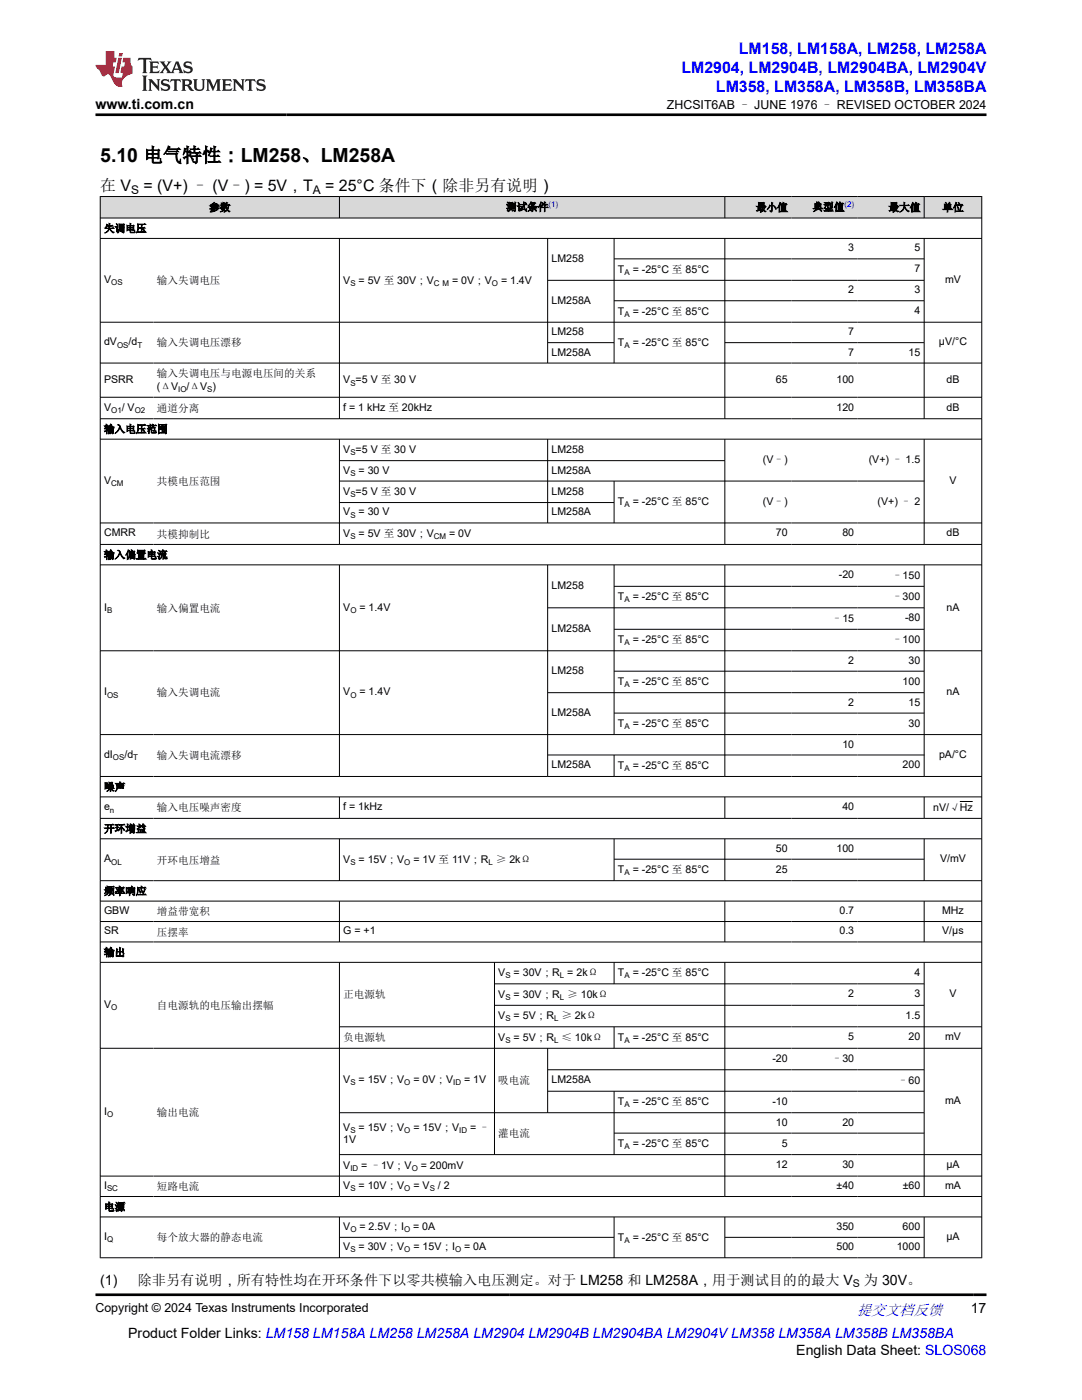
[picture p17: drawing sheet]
<svg xmlns="http://www.w3.org/2000/svg" width="216mm" height="279mm" viewBox="0 0 216 279" stroke-linecap="round" stroke-linejoin="round" font-family="sans-serif">
<defs><g id="words">
<text font-size="3.9" x="20" y="32.3">5.10 电气特性：LM258、LM258A</text>
<g font-size="3.2" fill="#00f">
<text x="147.4" y="10.7">LM158, LM158A, LM258, LM258A</text>
<text x="136" y="14.5">LM2904, LM2904B, LM2904BA, LM2904V</text>
<text x="142.9" y="18.3">LM358, LM358A, LM358B, LM358BA</text>
</g>
<g font-size="3.2">
<text x="20" y="38.1">在 V</text>
<text x="28.6" y="38.1">= (V+) – (V–) = 5V，T</text>
<text x="64.9" y="38.1">= 25°C 条件下（除非另有说明）</text>
</g>
<text font-size="3" fill="#00f" x="171" y="262.4">提交文档反馈</text>
<g font-size="2.8">
<text x="19" y="21.7">www.ti.com.cn</text>
<text x="20" y="256.4">(1)</text>
<text x="27.5" y="256.4">除非另有说明，所有特性均在开环条件下以零共模输入电压测定。对于 LM258 和 LM258A，用于测试目的的最大 V</text>
<text x="172.4" y="256.4">为 30V。</text>
<text x="193.7" y="262.1">17</text>
<text x="25.6" y="266.9">Product Folder Links: LM158 LM158A LM258 LM258A LM2904 LM2904B LM2904BA LM2904V LM358 LM358A LM358B LM358BA</text>
<text x="158.9" y="270.3">English Data Sheet: SLOS068</text>
</g>
<g font-size="2.5">
<text x="133.1" y="21.8">ZHCSIT6AB – JUNE 1976 – REVISED OCTOBER 2024</text>
<text x="19" y="261.8">Copyright © 2024 Texas Instruments Incorporated</text>
</g>
<g font-size="2.4">
<text x="26.2" y="38.7">S</text>
<text x="62.4" y="38.7">A</text>
</g>
<g font-size="2.1">
<text x="20.8" y="46.3">失调电压</text>
<text x="41.7" y="42.1">参数</text>
<text x="101" y="42">测试条件</text>
<text x="150.8" y="42.1">最小值</text>
<text x="162.2" y="42">典型值</text>
<text x="177.3" y="42.1">最大值</text>
<text x="188" y="42.1">单位</text>
<text x="110" y="52.3">LM258</text>
<text x="169.3" y="50.2">3</text>
<text x="182.5" y="50.2">5</text>
<text x="20.8" y="56.5">V</text>
<text x="31.3" y="56.7">输入失调电压</text>
<text x="68.5" y="56.6">V</text>
<text x="71.6" y="56.6">= 5V 至 30V；V</text>
<text x="90.2" y="56.6">= 0V；V</text>
<text x="100" y="56.6">= 1.4V</text>
<text x="123.3" y="54.5">T</text>
<text x="126.2" y="54.5">= -25°C 至 85°C</text>
<text x="169.3" y="58.5">2</text>
<text x="182.5" y="54.2">7</text>
<text x="182.5" y="58.5">3</text>
<text x="188.6" y="56.5">mV</text>
<text x="110" y="60.7">LM258A</text>
<text x="123.3" y="62.8">T</text>
<text x="126.2" y="62.8">= -25°C 至 85°C</text>
<text x="182.5" y="62.6">4</text>
<text x="20.8" y="68.9">dV</text>
<text x="25.7" y="68.9">/d</text>
<text x="31.3" y="69.1">输入失调电压漂移</text>
<text x="110" y="66.9">LM258</text>
<text x="110" y="71">LM258A</text>
<text x="123.3" y="69">T</text>
<text x="126.2" y="69">= -25°C 至 85°C</text>
<text x="169.3" y="66.9">7</text>
<text x="169.3" y="71">7</text>
<text x="181.3" y="71">15</text>
<text x="187.4" y="68.9">µV/°C</text>
<text x="20.8" y="76.4">PSRR</text>
<text x="31.3" y="75.3">输入失调电压与电源电压间的关系</text>
<text x="31.3" y="77.8">(ΔV</text>
<text x="37.2" y="77.8">/ΔV )</text>
<text x="68.5" y="76.5">V =5 V 至 30 V</text>
<text x="154.8" y="76.4">65</text>
<text x="166.9" y="76.4">100</text>
<text x="188.9" y="76.4">dB</text>
<text x="20.8" y="82">V</text>
<text x="24.3" y="82">/ V</text>
<text x="31.3" y="82.2">通道分离</text>
<text x="68.5" y="82.1">f = 1 kHz 至 20kHz</text>
<text x="166.9" y="82">120</text>
<text x="188.9" y="82">dB</text>
<text x="20.8" y="86.4">输入电压范围</text>
<text x="68.5" y="90.4">V =5 V 至 30 V</text>
<text x="68.5" y="94.5">V</text>
<text x="71.6" y="94.5">= 30 V</text>
<text x="110" y="90.3">LM258</text>
<text x="110" y="94.5">LM258A</text>
<text x="152.2" y="92.5">(V–)</text>
<text x="173.3" y="92.5">(V+) – 1.5</text>
<text x="20.8" y="96.6">V</text>
<text x="31.3" y="96.8">共模电压范围</text>
<text x="68.5" y="98.8">V =5 V 至 30 V</text>
<text x="110" y="98.7">LM258</text>
<text x="123.3" y="100.8">T</text>
<text x="126.2" y="100.8">= -25°C 至 85°C</text>
<text x="152.2" y="100.8">(V–)</text>
<text x="175.1" y="100.8">(V+) – 2</text>
<text x="189.4" y="96.6">V</text>
<text x="20.8" y="107.1">CMRR</text>
<text x="31.3" y="107.3">共模抑制比</text>
<text x="68.5" y="102.9">V</text>
<text x="68.5" y="107.2">V</text>
<text x="71.6" y="102.9">= 30 V</text>
<text x="71.6" y="107.2">= 5V 至 30V；V</text>
<text x="89.6" y="107.2">= 0V</text>
<text x="110" y="102.9">LM258A</text>
<text x="154.8" y="107.1">70</text>
<text x="168.1" y="107.1">80</text>
<text x="188.9" y="107.1">dB</text>
<text x="20.8" y="111.5">输入偏置电流</text>
<text x="110" y="117.6">LM258</text>
<text x="123.3" y="119.8">T</text>
<text x="126.2" y="119.8">= -25°C 至 85°C</text>
<text x="167.4" y="115.4">-20</text>
<text x="178" y="115.5">–150</text>
<text x="178" y="119.8">–300</text>
<text x="20.8" y="121.9">I</text>
<text x="31.3" y="122.1">输入偏置电流</text>
<text x="68.5" y="121.9">V</text>
<text x="71.7" y="121.9">= 1.4V</text>
<text x="166" y="124.1">–15</text>
<text x="180.6" y="124">-80</text>
<text x="188.9" y="121.9">nA</text>
<text x="110" y="126.1">LM258A</text>
<text x="123.3" y="128.4">T</text>
<text x="126.2" y="128.4">= -25°C 至 85°C</text>
<text x="178" y="128.4">–100</text>
<text x="110" y="134.6">LM258</text>
<text x="123.3" y="136.7">T</text>
<text x="126.2" y="136.7">= -25°C 至 85°C</text>
<text x="169.3" y="132.5">2</text>
<text x="180.1" y="136.6">100</text>
<text x="181.3" y="132.5">30</text>
<text x="20.8" y="138.8">I</text>
<text x="31.3" y="139">输入失调电流</text>
<text x="68.5" y="138.8">V</text>
<text x="71.7" y="138.8">= 1.4V</text>
<text x="110" y="143">LM258A</text>
<text x="169.3" y="140.8">2</text>
<text x="181.3" y="140.8">15</text>
<text x="188.9" y="138.8">nA</text>
<text x="123.3" y="145.1">T</text>
<text x="126.2" y="145.1">= -25°C 至 85°C</text>
<text x="168.1" y="149.2">10</text>
<text x="181.3" y="145">30</text>
<text x="20.8" y="151.3">dI</text>
<text x="24.8" y="151.3">/d</text>
<text x="31.3" y="151.5">输入失调电流漂移</text>
<text x="110" y="153.4">LM258A</text>
<text x="123.3" y="153.5">T</text>
<text x="126.2" y="153.5">= -25°C 至 85°C</text>
<text x="180.1" y="153.4">200</text>
<text x="187.4" y="151.3">pA/°C</text>
<text x="20.8" y="157.8">噪声</text>
<text x="20.8" y="161.7">e</text>
<text x="31.3" y="161.9">输入电压噪声密度</text>
<text x="68.5" y="161.7">f = 1kHz</text>
<text x="168.1" y="161.7">40</text>
<text x="186.2" y="161.8">nV/√Hz</text>
<text x="20.8" y="166.1">开环增益</text>
<text x="20.8" y="172.1">A</text>
<text x="31.3" y="172.3">开环电压增益</text>
<text x="68.5" y="172.2">V</text>
<text x="71.6" y="172.2">= 15V；V</text>
<text x="82.5" y="172.2">= 1V 至 11V；R ≥ 2kΩ</text>
<text x="154.8" y="170">50</text>
<text x="166.9" y="170">100</text>
<text x="187.6" y="172.1">V/mV</text>
<text x="20.8" y="178.6">频率响应</text>
<text x="123.3" y="174.3">T</text>
<text x="126.2" y="174.3">= -25°C 至 85°C</text>
<text x="154.8" y="174.2">25</text>
<text x="20.8" y="182.4">GBW</text>
<text x="31.3" y="182.6">增益带宽积</text>
<text x="167.5" y="182.4">0.7</text>
<text x="188" y="182.4">MHz</text>
<text x="20.8" y="186.5">SR</text>
<text x="20.8" y="190.8">输出</text>
<text x="31.3" y="186.7">压摆率</text>
<text x="68.5" y="186.5">G = +1</text>
<text x="167.5" y="186.5">0.3</text>
<text x="188" y="186.5">V/µs</text>
<text x="99.4" y="194.9">V</text>
<text x="102.5" y="194.9">= 30V；R = 2kΩ</text>
<text x="123.3" y="194.9">T</text>
<text x="126.2" y="194.9">= -25°C 至 85°C</text>
<text x="182.5" y="194.7">4</text>
<text x="20.8" y="201.2">V</text>
<text x="31.3" y="201.4">自电源轨的电压输出摆幅</text>
<text x="68.5" y="199.2">正电源轨</text>
<text x="99.4" y="199.1">V</text>
<text x="99.4" y="203.4">V</text>
<text x="102.5" y="199.1">= 30V；R ≥ 10kΩ</text>
<text x="102.5" y="203.4">= 5V；R ≥ 2kΩ</text>
<text x="169.3" y="199">2</text>
<text x="180.7" y="203.3">1.5</text>
<text x="182.5" y="199">3</text>
<text x="189.4" y="199">V</text>
<text x="68.5" y="207.8">负电源轨</text>
<text x="99.4" y="207.7">V</text>
<text x="102.5" y="207.7">= 5V；R ≤ 10kΩ</text>
<text x="123.3" y="207.7">T</text>
<text x="126.2" y="207.7">= -25°C 至 85°C</text>
<text x="169.3" y="207.6">5</text>
<text x="181.3" y="207.6">20</text>
<text x="188.6" y="207.6">mV</text>
<text x="154.1" y="211.9">-20</text>
<text x="166" y="212">–30</text>
<text x="68.5" y="216.2">V</text>
<text x="71.6" y="216.2">= 15V；V</text>
<text x="82.5" y="216.2">= 0V；V</text>
<text x="92.6" y="216.2">= 1V</text>
<text x="99.4" y="216.4">吸电流</text>
<text x="110" y="216.2">LM258A</text>
<text x="123.3" y="220.6">T</text>
<text x="126.2" y="220.6">= -25°C 至 85°C</text>
<text x="154.1" y="220.5">-10</text>
<text x="179.2" y="216.3">–60</text>
<text x="188.6" y="220.4">mA</text>
<text x="20.8" y="222.5">I</text>
<text x="31.3" y="222.7">输出电流</text>
<text x="68.5" y="225.6">V</text>
<text x="71.6" y="225.6">= 15V；V</text>
<text x="82.5" y="225.6">= 15V；V</text>
<text x="93.8" y="225.6">= –</text>
<text x="99.4" y="227">灌电流</text>
<text x="154.8" y="224.7">10</text>
<text x="168.1" y="224.7">20</text>
<text x="68.5" y="233.2">V</text>
<text x="68.5" y="228.2">1V</text>
<text x="72.1" y="233.2">= –1V；V</text>
<text x="84" y="233.2">= 200mV</text>
<text x="123.3" y="228.9">T</text>
<text x="126.2" y="228.9">= -25°C 至 85°C</text>
<text x="154.8" y="233.1">12</text>
<text x="156" y="228.8">5</text>
<text x="168.1" y="233.1">30</text>
<text x="188.8" y="233.1">µA</text>
<text x="20.8" y="237.3">I</text>
<text x="31.3" y="237.5">短路电流</text>
<text x="68.5" y="237.3">V</text>
<text x="71.6" y="237.3">= 10V；V</text>
<text x="82.5" y="237.3">= V</text>
<text x="87.4" y="237.3">/ 2</text>
<text x="166.9" y="237.3">±40</text>
<text x="180.1" y="237.3">±60</text>
<text x="188.6" y="237.3">mA</text>
<text x="20.8" y="241.6">电源</text>
<text x="68.5" y="245.5">V</text>
<text x="71.7" y="245.5">= 2.5V；I</text>
<text x="82.4" y="245.5">= 0A</text>
<text x="166.9" y="245.5">350</text>
<text x="180.1" y="245.5">600</text>
<text x="20.8" y="247.5">I</text>
<text x="31.3" y="247.7">每个放大器的静态电流</text>
<text x="68.5" y="249.5">V</text>
<text x="71.6" y="249.5">= 30V；V</text>
<text x="82.5" y="249.5">= 15V；I</text>
<text x="92.6" y="249.5">= 0A</text>
<text x="123.3" y="247.6">T</text>
<text x="126.2" y="247.6">= -25°C 至 85°C</text>
<text x="166.9" y="249.5">500</text>
<text x="178.9" y="249.5">1000</text>
<text x="188.8" y="247.5">µA</text>
<text x="170.2" y="256.9">S</text>
</g>
<g font-size="1.6" fill="#00f">
<text x="109.4" y="41.3">(1)</text>
<text x="168.5" y="41.3">(2)</text>
</g>
<g font-size="1.6">
<text x="22.2" y="56.9">OS</text>
<text x="69.9" y="57">S</text>
<text x="86.6" y="57">C M</text>
<text x="98.1" y="57">O</text>
<text x="124.6" y="54.9">A</text>
<text x="124.6" y="63.2">A</text>
<text x="23.4" y="69.4">OS</text>
<text x="27.4" y="69.4">T</text>
<text x="124.6" y="69.5">A</text>
<text x="69.9" y="76.9">S</text>
<text x="22.2" y="82.4">O1</text>
<text x="26.9" y="82.4">O2</text>
<text x="35.5" y="78.2">IO</text>
<text x="41.3" y="78.2">S</text>
<text x="69.9" y="90.9">S</text>
<text x="69.9" y="94.9">S</text>
<text x="22.2" y="97">CM</text>
<text x="69.9" y="99.2">S</text>
<text x="124.6" y="101.3">A</text>
<text x="69.9" y="103.3">S</text>
<text x="69.9" y="107.6">S</text>
<text x="86.6" y="107.6">CM</text>
<text x="21.4" y="122.3">B</text>
<text x="69.9" y="122.3">O</text>
<text x="124.6" y="120.2">A</text>
<text x="124.6" y="128.8">A</text>
<text x="124.6" y="137.2">A</text>
<text x="21.4" y="139.2">OS</text>
<text x="69.9" y="139.2">O</text>
<text x="124.6" y="145.5">A</text>
<text x="22.5" y="151.8">OS</text>
<text x="26.6" y="151.8">T</text>
<text x="124.6" y="153.9">A</text>
<text x="21.9" y="162.2">n</text>
<text x="22.2" y="172.6">OL</text>
<text x="69.9" y="172.7">S</text>
<text x="80.7" y="172.7">O</text>
<text x="97.5" y="172.7">L</text>
<text x="124.6" y="174.7">A</text>
<text x="100.8" y="195.3">S</text>
<text x="111.7" y="195.3">L</text>
<text x="124.6" y="195.3">A</text>
<text x="22.2" y="201.6">O</text>
<text x="100.8" y="199.6">S</text>
<text x="100.8" y="203.9">S</text>
<text x="110.6" y="203.9">L</text>
<text x="111.7" y="199.6">L</text>
<text x="100.8" y="208.1">S</text>
<text x="110.6" y="208.1">L</text>
<text x="124.6" y="208.1">A</text>
<text x="69.9" y="216.6">S</text>
<text x="80.7" y="216.6">O</text>
<text x="90.4" y="216.6">ID</text>
<text x="124.6" y="221">A</text>
<text x="21.4" y="222.9">O</text>
<text x="69.9" y="226.1">S</text>
<text x="80.7" y="226.1">O</text>
<text x="91.6" y="226.1">ID</text>
<text x="69.9" y="233.6">ID</text>
<text x="82.1" y="233.6">O</text>
<text x="124.6" y="229.4">A</text>
<text x="21.4" y="237.7">SC</text>
<text x="69.9" y="237.7">S</text>
<text x="80.7" y="237.7">O</text>
<text x="85.7" y="237.7">S</text>
<text x="69.9" y="245.9">O</text>
<text x="80.6" y="245.9">O</text>
<text x="21.4" y="247.9">Q</text>
<text x="69.9" y="249.9">S</text>
<text x="80.7" y="249.9">O</text>
<text x="90.8" y="249.9">O</text>
<text x="124.6" y="248">A</text>
</g>
</g></defs>
<g fill="#d8d8d8">
<path d="M20 39.2h175.9v4.3h-175.9z" fill-rule="evenodd"/>
<path d="M20.1 39.3h47.6v4.1h-47.6z" fill-rule="evenodd"/>
<path d="M67.8 39.3h76.8v4.1h-76.8z" fill-rule="evenodd"/>
<path d="M144.7 39.3h13.2v4.1h-13.2z" fill-rule="evenodd"/>
<path d="M157.9 39.3h13.3v4.1h-13.3z" fill-rule="evenodd"/>
<path d="M171.2 39.3h13.1v4.1h-13.1z" fill-rule="evenodd"/>
<path d="M184.5 39.3h11.3v4.1h-11.3z" fill-rule="evenodd"/>
</g>
<g fill="none" stroke="#000" stroke-width=".2">
<path d="M19.9 39.2h176.1M20 39.2v211.9M67.7 39.2v4.4M144.6 39.2v4.4M184.4 39.2v4.4M195.9 39.2v211.9M19.9 43.5h176.1M19.9 47.6h176.1M67.7 47.6v36M109.3 55.9h75.2M109.3 47.6v24.9M122.5 47.6v24.9"/>
<path d="M122.5 51.7h62M144.6 47.6v36M184.4 47.6v36M19.9 64.3h176.1M19.9 72.5h176.1M19.9 79.3h176.1M109.3 68.4h13.3M122.5 60h62M144.6 68.4h39.9M19.9 83.6h176.1M19.9 87.6h176.1M67.7 87.6v21.1"/>
<path d="M67.7 91.9h77M67.7 96h116.8M109.3 87.6v16.8M122.5 96v8.4M144.6 87.6v21.1M184.4 87.6v21.1M19.9 104.4h176.1M19.9 108.7h176.1M19.9 112.7h176.1M67.7 112.7v42.3M67.7 100.3h54.9M109.3 112.7v42.3"/>
<path d="M122.5 112.7v34M122.5 117h62M144.6 112.7v42.3M184.4 112.7v42.3M19.9 129.9h176.1M109.3 121.3h75.2M122.5 125.6h62M122.5 134h62M184.5 138.2h-75.2M19.9 146.6h176.1M19.9 155h176.1M19.9 159h176.1"/>
<path d="M67.7 159v4.4M109.3 150.7h75.2M122.5 150.7v4.3M122.5 142.3h62M144.6 159v4.4M184.4 159v4.4M191.5 160h2.6M19.9 163.3h176.1M19.9 167.4h176.1M19.9 175.8h176.1M19.9 179.8h176.1M67.7 167.4v8.4"/>
<path d="M67.7 179.8v8.2M122.5 167.4v8.4M122.5 171.5h62M144.6 167.4v8.4M144.6 179.8v8.2M184.4 167.4v8.4M184.4 179.8v8.2M19.9 183.9h176.1M19.9 188h176.1M19.9 192.1h176.1M67.7 192.1v46.8M98.7 192.1v38.4"/>
<path d="M98.7 196.3h85.8M122.5 192.1v4.3M144.6 192.1v46.8M184.4 192.1v46.8M67.7 204.9h128.3M98.7 200.6h85.8M109.3 213.5h75.2M109.3 217.8h75.2M109.3 209.2v12.9M122.5 204.9v4.4M122.5 217.8v12.7M196 209.2h-176.1"/>
<path d="M19.9 238.8h176.1M67.7 230.4h128.3M122.5 226.1h62M184.5 222.1h-116.8M196 234.7h-176.1M19.9 242.9h176.1M19.9 251h176.1M67.7 242.9v8.2M67.7 246.9h54.9M122.5 242.9v8.2M144.6 242.9v8.2M144.6 246.9h39.9"/>
<path d="M184.4 242.9v8.2"/>
</g>
<path d="M27.7 11.6l-.2 .5 .5-.2h.6v.1v2.2l-.2 .4h1l-.2-.4v-2.2v-.1h.5l.5 .2-.1-.5zM29.8 12.3l.2 .4v1.5l-.2 .4h1.9l.1-.6a1.08 1.08 0 0 1-1.3 .2v-.7h.6l.4 .2v-.7l-.4 .2h-.6v-.5l.2-.2a1 1 0 0 1 1 .3l-.1-.5zM31.8 12.3l1 1.1-1 1.2h.9l-.2-.2 .4-.8 .5 .8-.2 .2h1.6l-.2-.2 .1-.5h1l.1 .5-.1 .2h.9l-.2-.3-.8-2h-.5l-1 2.2-.8-1.1 .9-1.1h-.8l.2 .2-.5 .6-.3-.6 .1-.2zM35.2 12.7l.4 1h-.8zM36.8 12.4a.65 .65 0 0 0-.2 .7 .65 .65 0 0 0 .6 .5l.7 .1 .1 .3a.79 .79 0 0 1-.7 .4 .79 .79 0 0 1-.7-.5l.1 .7 .2-.1a.93 .93 0 0 0 1.1 .1 .93 .93 0 0 0 .4-1 1.46 1.46 0 0 0-1.2-.6l-.1-.3a1.09 1.09 0 0 1 1.2 .2l-.2-.6-.1 .1-.6-.2zM28.4 15.1l.2 .4v2.2l-.2 .4h1l-.2-.4v-2.2l.2-.4zM29.6 15.8l.2 .4v1.5l-.2 .4h.8l-.3-.4v-1.3l1.7 1.8v-2l.2-.4h-.8l.2 .2 .1 1.1-1.2-1.3zM32.3 15.9a.65 .65 0 0 0-.2 .8 .65 .65 0 0 0 .7 .4l.6 .2 .1 .2a.79 .79 0 0 1-.7 .4 .79 .79 0 0 1-.7-.5l.1 .7 .2-.1a.93 .93 0 0 0 1.1 .1 .93 .93 0 0 0 .4-.9 1.46 1.46 0 0 0-1.2-.6l-.1-.4a1.09 1.09 0 0 1 1.2 .2l-.2-.6-.1 .1-.6-.1zM34.1 15.8l-.1 .6a.63 .63 0 0 1 .7-.3l.1 1.6-.3 .4h1l-.2-.4v-1.6a.66 .66 0 0 1 .8 .3l-.1-.6zM36.2 15.8l.2 .4v1.5l-.2 .4h.9l-.2-.2v-.7h.5l.1 .2a.79 .79 0 0 0 1.2 .6l-1-.9a.61 .61 0 0 0 .6-.6 .61 .61 0 0 0-.5-.7zM36.9 16.1h.2a.47 .47 0 0 1 .5 .1 .47 .47 0 0 1 .1 .5l-.2 .1-.6 .1zM38.5 15.8l.2 .2a2.27 2.27 0 0 0 .4 2 1.04 1.04 0 0 0 1.7-.7v-1.3l.2-.2h-.8l.2 .4v1.1a.6 .6 0 0 1-.6 .6 .6 .6 0 0 1-.6-.6v-1.1l.3-.4zM41.1 15.8l.2 .4v1.5l-.2 .4h.7l-.2-.4v-1.4l.9 1.9 .8-1.9v1.4l-.2 .4h1l-.3-.4v-1.5l.3-.4h-.8l-.7 1.5-.7-1.5zM44.3 15.8l.2 .4v1.5l-.2 .4h1.9l.1-.6a1.09 1.09 0 0 1-1.3 .2v-.7h.6l.4 .2v-.6l-.4 .2h-.6v-.6l.2-.1a1.01 1.01 0 0 1 1 .3l-.1-.6zM46.4 15.8l.3 .4v1.5l-.3 .4h.8l-.2-.4v-1.3l1.6 1.8v-2l.2-.4h-.7l.2 .2v1.1l-1.2-1.3zM49 15.8l-.1 .6a.63 .63 0 0 1 .8-.3v1.6l-.3 .4h1l-.2-.4v-1.6a.66 .66 0 0 1 .8 .3l-.1-.6zM51.4 15.9a.65 .65 0 0 0-.2 .8 .65 .65 0 0 0 .6 .4l.6 .2 .2 .2a.79 .79 0 0 1-.8 .4 .79 .79 0 0 1-.6-.5l.1 .7 .2-.1a.93 .93 0 0 0 1 .1 .93 .93 0 0 0 .5-.9 1.46 1.46 0 0 0-1.3-.6l-.1-.4a1.09 1.09 0 0 1 1.3 .2l-.2-.6-.2 .1-.5-.1z" fill="#231f20"/>
<path d="M21.1 10.2v2.8h-2.1l.1 .3 .9 1a.95 .95 0 0 0 .9 .9 .59 .59 0 0 1 .6-.4 .59 .59 0 0 1 .5 .4l.4 .7a1.59 1.59 0 0 0 2.1 1.4 1.61 1.61 0 0 1 1-2.3l1-.3-.1-1.5a1.59 1.59 0 0 1-.4-1.7h-1.4l-.2 .9h.5l-.1 .9h-.5l-.2 1v.2l.4 .1-.2 .9h-.6a.73 .73 0 0 1-1.1-.7l.3-1.5h-.5l.2-.9h.5l.2-.9h-.5v-1.3zM23.6 11.5l-.6 3.1h.7l.6-3.1zM23.8 10.6l-.1 .6h.7l.1-.6z" fill="#ed1c24"/>
<path d="M19 22.9h177.8M19 258.4h177.8" fill="none" stroke="#000" stroke-width=".53"/>
<use href="#words"/>
</svg>
